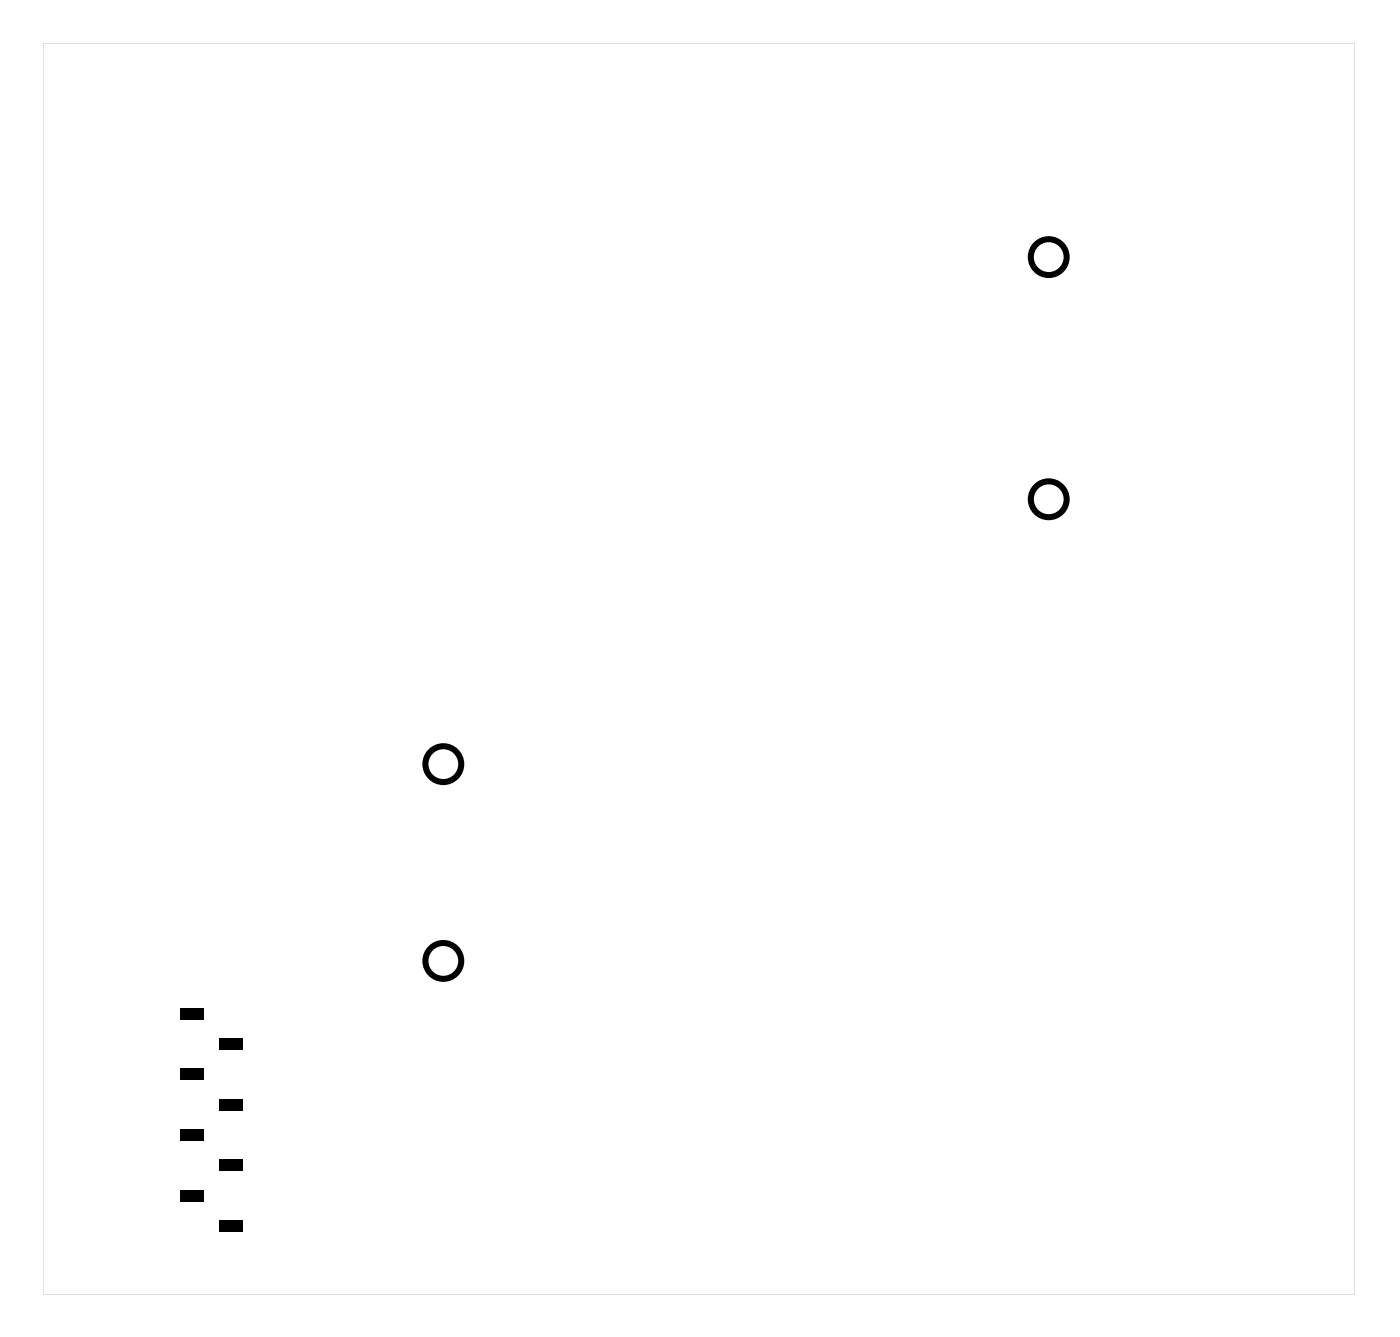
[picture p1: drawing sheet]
<svg xmlns="http://www.w3.org/2000/svg" width="117mm" height="112mm" viewBox="0 0 117 112" stroke-linecap="round" stroke-linejoin="round" font-family="sans-serif">
<g fill="#000">
<path d="M15.1 94.7h2v1h-2zM15.1 89.7h2v1h-2zM15.1 84.6h2v1h-2zM18.4 97.3h2v1h-2zM18.4 92.2h2v1h-2zM18.4 87.1h2v1h-2zM15.1 99.8h2v1h-2zM18.4 102.4h2v1h-2z"/>
<path d="M3.6 3.6v105h110.1v-105zM3.6 3.6h110.1v105h-110.1z"/>
</g>
<g fill="none" stroke="#000" stroke-width=".51">
<circle cx="88" cy="21.6" r="1.5"/>
<circle cx="88" cy="41.9" r="1.5"/>
<circle cx="37.2" cy="64.1" r="1.5"/>
<circle cx="37.2" cy="80.6" r="1.5"/>
</g>
</svg>
